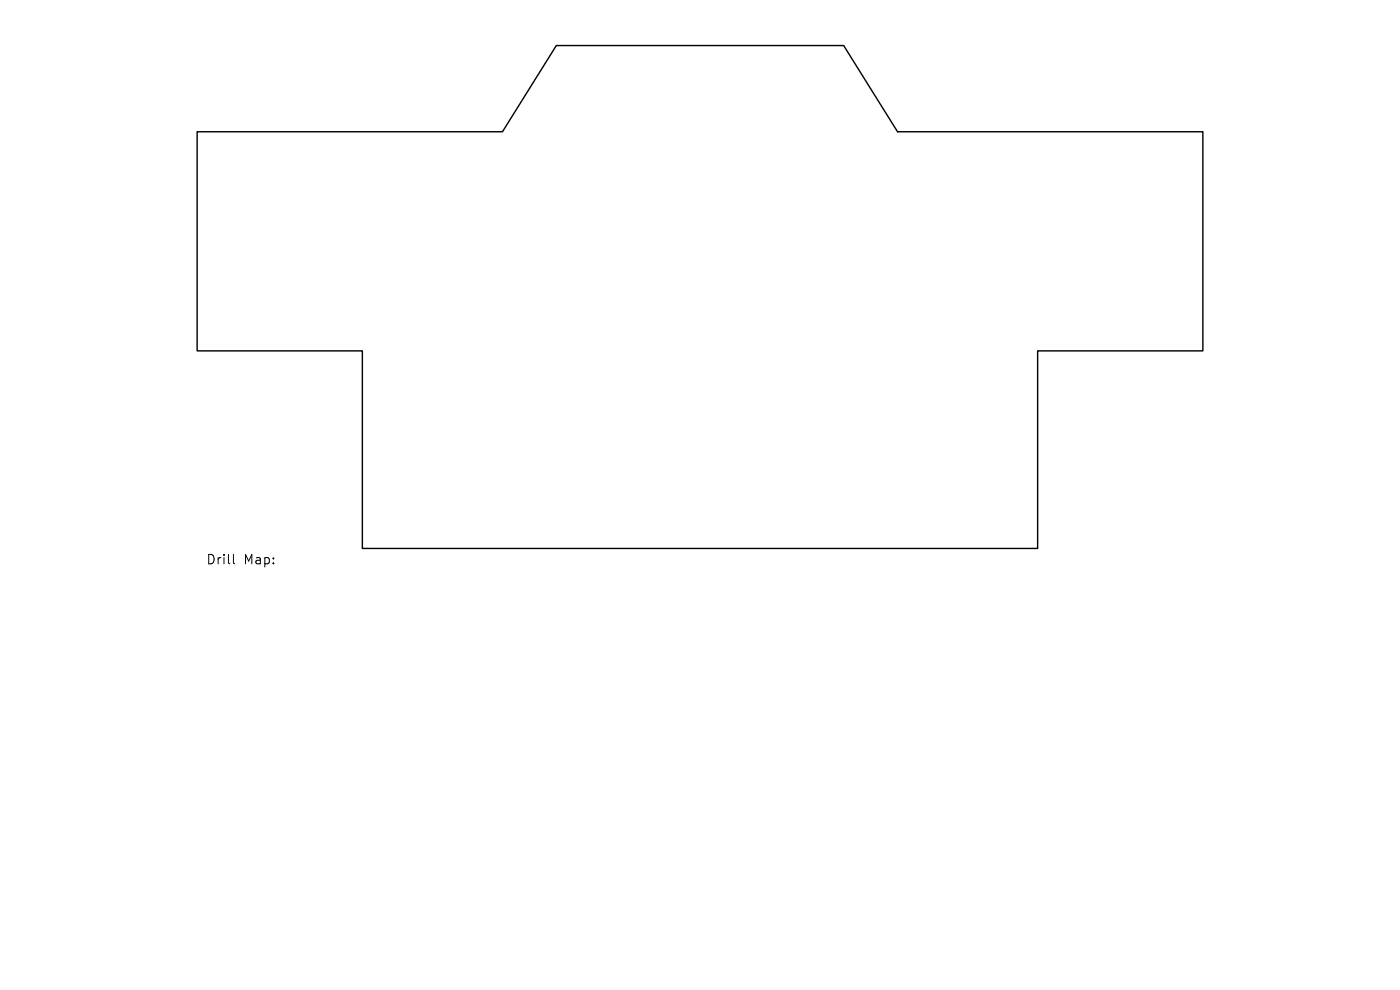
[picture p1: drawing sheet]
<svg xmlns="http://www.w3.org/2000/svg" width="297mm" height="210mm" viewBox="0 0 297 210" stroke-linecap="round" stroke-linejoin="round" font-family="sans-serif">
<defs><g id="words">
<g font-size="2.8">
<text x="43.7" y="120">Drill</text>
<text x="51.7" y="120">Map:</text>
</g>
</g></defs>
<path d="M41.8 28h64.8l11.4-18.3h61l11.4 18.3h64.8v46.4h-35.1v41.9h-143.2v-41.9h-35.1z" fill="none" stroke="#000" stroke-width=".3"/>
<path d="M49.5 117.6v1.7l.3 .3" fill="none" stroke="#000" stroke-width=".21"/>
<use href="#words"/>
</svg>
